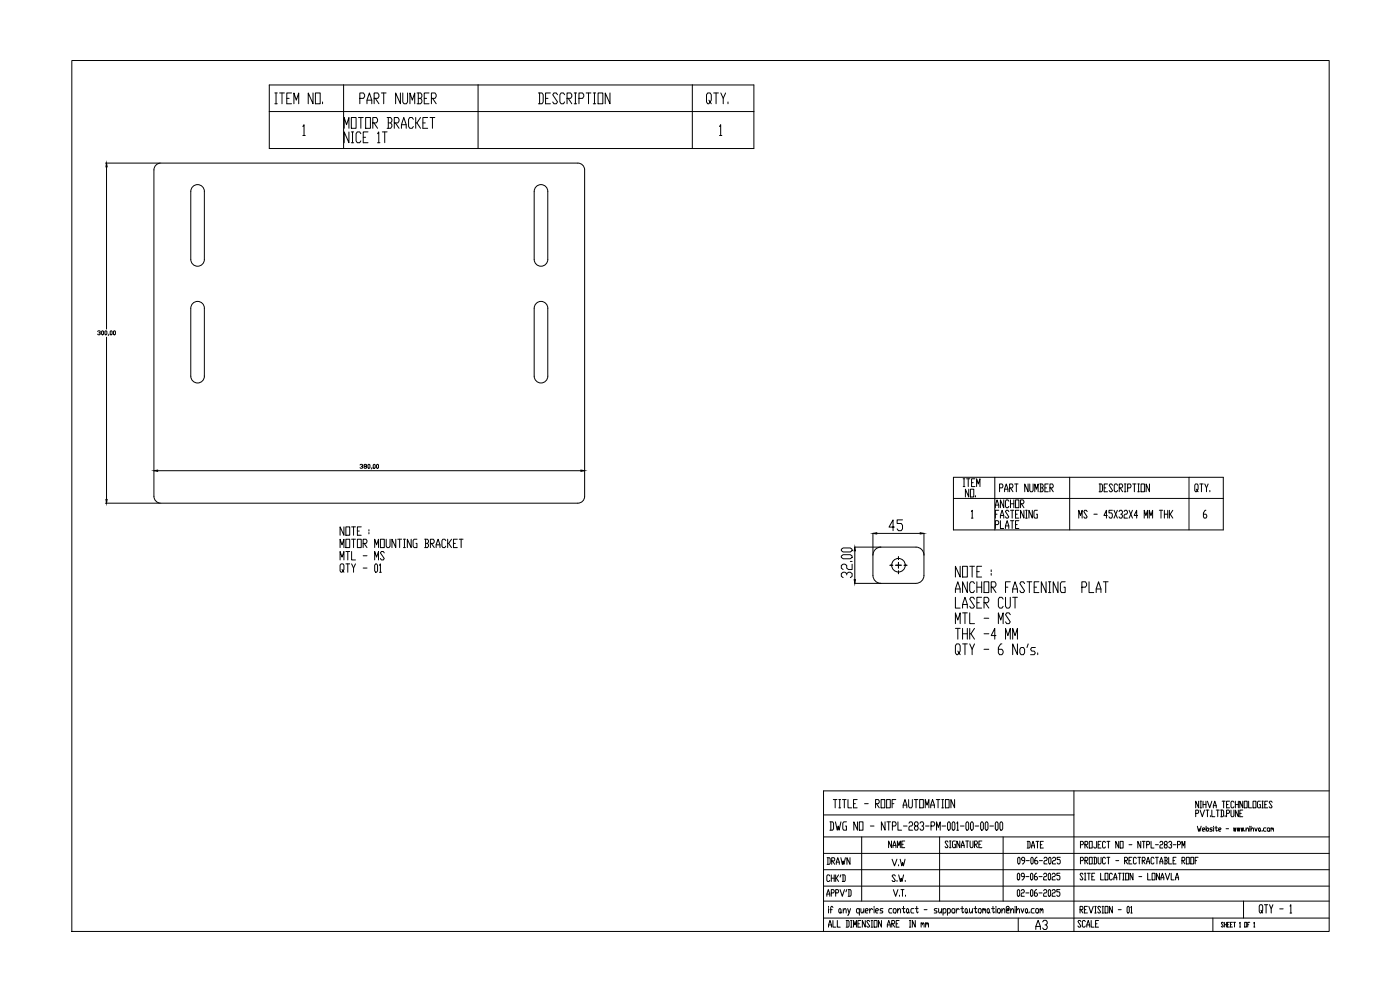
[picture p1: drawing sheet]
<svg xmlns="http://www.w3.org/2000/svg" width="420mm" height="297mm" viewBox="0 0 420 297" stroke-linecap="round" stroke-linejoin="round" font-family="sans-serif">
<defs><g id="words">
<text font-size="6.2" x="309.7" y="280.1">A3</text>
<text font-size="5.3" x="266.3" y="261.1">V.W</text>
<text font-size="4.9" x="265.3" y="255.4">NAME</text>
</g></defs>
<!-- layer: 0 -->
<g fill="none" stroke="#000" stroke-width=".3">
<path d="M21.6 18.2h377.3v261.3h-377.3zM80.8 25.5h145.4v19.1h-145.4zM80.8 33.5h145.4M82.5 27.9h.7M82.5 31.1h.7M82.8 27.9v3.2M83.9 27.9h1.5M84.6 27.9v3.2M86.1 29.5h.7M87.5 27.9h-1.4v3.2h1.4M88.2 31.1v-3.2l.7 2.2 .7-2.2v3.2M90.9 38l.3-.6v3.3"/>
<path d="M93.9 27.9v3.2l-1.4-3.2v3.2M94.7 27.9h1.4v3.2h-1.4zM96.8 30.6v.5M103.1 25.5v19.1M103.3 38.5v-3.2l.7 2.1 .7-2.1v3.2M104.7 39.6v3.2l-1.4-3.2v3.2M105.4 35.3h1.5v3.2h-1.5zM105.4 39.6h.7M105.8 39.6v3.2M107.6 35.3h1.4M108 29.5h1.1l.3-.5v-.6l-.3-.5h-1.1v3.2M108.3 35.3v3.2"/>
<path d="M109.7 35.3h1.5v3.2h-1.5zM110.1 31.1v-1l.8-2.2 .7 2.2v1M110.1 30.1h1.5M110.4 39.6h-1.4v3.2h1.4M111.9 36.9h1.1l.3-.6v-.5l-.3-.5h-1.1v3.2M112.2 36.9l1.1 1.6M112.3 29.5h1.1l.3-.5v-.6l-.3-.5h-1.1v3.2M112.6 29.5l1.1 1.6M114.4 27.9h1.5M114.7 39.6h1.5M115.2 27.9v3.2M115.5 39.6v3.2"/>
<path d="M116.2 35.3h1l.4 .5v.5l-.4 .6M116.5 36.9h.7l.4 .5v.6l-.4 .5h-1M116.5 35.3v3.2M118.3 36.9h1.1l.4-.6v-.5l-.4-.5h-1.1v3.2M118.7 36.9l1.1 1.6M120.2 27.9v3.2l-1.5-3.2v3.2M120.5 38.5v-1.1l.7-2.1 .7 2.1v1.1M120.5 37.4h1.4M120.9 27.9v2.7l.3 .5h.8l.3-.5v-2.7M123 31.1v-3.2l.7 2.2 .8-2.2v3.2M124.1 35.8l-.4-.5h-.7l-.4 .5v2.2l.4 .5h.7l.4-.5M124.8 35.3v3.2"/>
<path d="M125.1 36.9l1.1 1.6M125.2 27.9h1.1l.3 .5v.6l-.3 .5M125.5 29.5h.8l.3 .6v.5l-.3 .5h-1.1M125.5 27.9v3.2M126.2 35.3l-1.1 1.6h-.3M126.9 36.9h.7M127.3 29.5h.7M128.4 35.3h-1.5v3.2h1.5M128.8 27.9h-1.5v3.2h1.5M129.1 35.3h1.4M129.5 29.5h1.1l.3-.5v-.6l-.3-.5h-1.1v3.2M129.8 35.3v3.2"/>
<path d="M129.8 29.5l1.1 1.6M143.5 25.5v19.1M161.6 27.9h1.1l.3 .5v2.2l-.3 .5h-1.1M161.9 27.9v3.2M163.7 29.5h.8M165.2 27.9h-1.5v3.2h1.5M167.3 28.4l-.3-.5h-.8l-.3 .5 1.4 2.2-.3 .5h-.8l-.3-.5M169.5 28.4l-.4-.5h-.7l-.4 .5v2.2l.4 .5h.7l.4-.5M170.2 29.5h1.1l.3-.5v-.6l-.3-.5h-1.1v3.2M170.5 29.5l1.1 1.6M172.3 27.9h.7M172.3 31.1h.7"/>
<path d="M172.7 27.9v3.2M173.8 29.5h1l.4-.5v-.6l-.4-.5h-1v3.2M175.9 27.9h1.4M176.6 27.9v3.2M178.1 27.9h.7M178.1 31.1h.7M178.4 27.9v3.2M179.5 27.9h1.4v3.2h-1.4zM183.1 27.9v3.2l-1.5-3.2v3.2M207.8 25.5v19.1M212.8 30.1l.3 .5-.3 .5h-.4l-.4-.5v-2.2l.4-.5h.7l.4 .5v1.7l-.4 .5 .4 .5M214.2 27.9h1.4"/>
<path d="M214.9 27.9v3.2M215.9 38l.4-.6v3.3M216.3 27.9l.8 1.6v1.6M217.8 27.9l-.7 1.6M218.5 30.6v.5M31.6 48.9h16.3M32 50.1v48.6M46.8 49.5l1.4-.6h125.2a2.04 2.04 0 0 1 2.1 2.1v97.9a2.06 2.06 0 0 1-2.1 2.1h-125.2a2.06 2.06 0 0 1-2-2.1v-97.9zM61.3 57.4v20.4M61.3 57.4a2.04 2.04 0 0 0-2-2 2.04 2.04 0 0 0-2 2v20.4a2.04 2.04 0 0 0 2 2.1 2.04 2.04 0 0 0 2-2.1M90.9 40.7h.7M105.4 42.8h.7"/>
<path d="M108.3 40.1l-.4-.5h-.7l-.3 .5v2.2l.3 .5h.7l.4-.5M109 41.2h.7M113.3 40.1l.4-.5v3.2M113.3 42.8h.7M160.9 56a2.04 2.04 0 0 1 2.2-.5 2.04 2.04 0 0 1 1.3 1.9v20.4a2.04 2.04 0 0 1-2 2.1 2.04 2.04 0 0 1-2.1-2.1v-20.4zM215.9 40.7h.7M29.3 99.5l.6-.2 .2 .4-.4 .2M29.9 99.9l.2 .2-.2 .4-.6-.2M30.5 99.5l.2-.2 .4 .2v.8l-.2 .2-.4-.2zM31.7 99.3l.4 .2v.8l-.2 .2-.4-.2zM33.3 99.3l.4 .2v.8l-.2 .2-.4-.2zM34.1 99.5l.2-.2 .3 .2-.1 1-.4-.2z"/>
<path d="M57.3 92.5v20.4a2.04 2.04 0 0 0 2 2 2.04 2.04 0 0 0 2-2M57.3 92.5a2.04 2.04 0 0 1 2-2.1 2.04 2.04 0 0 1 2 2.1M61.3 92.5v20.4M160.3 92.5v20.4a2.04 2.04 0 0 0 2.1 2 2.04 2.04 0 0 0 2-2v-20.4M160.3 92.5a2.04 2.04 0 0 1 2.1-2.1 2.04 2.04 0 0 1 2 2.1M32 101.2v48.7M32.7 100.3l-.2 .4M108 139.5l.6-.2 .2 .4-.4 .2M108.6 139.9l.2 .2-.2 .4-.6-.2M109.4 139.9l-.2-.2 .2-.4h.4l.2 .4-.6 .2-.2 .4 .6 .2 .2-.2-.2-.4M110.6 139.3l.4 .2v.8l-.2 .2-.4-.2v-.8zM112.2 139.3l.4 .2v.8l-.2 .2-.4-.2v-.8z"/>
<path d="M113 139.5l.2-.2 .4 .2v.8l-.2 .2-.4-.2zM31.6 151h16.3M47.3 141.2h127M103.2 158.1v2.5l-1.1-2.5v2.5M103.8 158.1h1.2v2.5h-1.2zM105.5 158.1h1.2M106.1 158.1v2.5M107.3 159.3h.5M108.4 158.1h-1.1v2.5h1.1M110.7 158.9v.4M110.7 159.8v.4M111.6 140.3l-.2 .4"/>
<path d="M286.1 143.2h81v15.8h-81zM286.1 149.5h81M289.1 143.7h.5M289.1 146h.5M289.3 143.7v2.3M290.1 143.7h1M290.6 143.7v2.3M290.7 146.8v2.3l-1-2.3v2.3M291.2 146.8h1v2.3h-1zM291.5 153.5l.3-.4v2.4M291.5 155.5h.5M291.6 144.8h.5"/>
<path d="M292.6 143.7h-1v2.3h1M292.8 148.7v.4M293.1 146v-2.3l.5 1.5 .5-1.5v2.3M298.6 143.2v15.8M298.7 152.3v-.8l.5-1.5 .5 1.5v.8M298.7 157.4h.8l.2-.4-.2-.8h-.8v2.4M298.7 151.5h1M298.7 154.3h.5M299.7 153.1h-1v2.4M300 146.4h.7l.3-.4-.3-.8h-.7v2.3M300.2 155.5v-.8l.5-1.6 .5 1.6v.8M300.2 156.2v2.4h1"/>
<path d="M300.2 154.7h1M301.2 150v2.3l-1-2.3v2.3M301.5 147.5v-.7l.5-1.6 .5 1.6v.7M301.5 146.8h1M301.7 158.6v-.8l.6-1.6 .5 1.6v.8M301.7 157.8h1.1M302.8 150.4l-.3-.4h-.5l-.3 .4v1.5l.3 .4h.5l.3-.4M302.8 153.5l-.3-.4h-.5l-.3 .4 1.1 1.6-.3 .4h-.5l-.3-.4M303 146.4h.8l.2-.4-.2-.8h-.8v2.3M303.3 146.4l.7 1.1M303.3 150v2.3M303.3 151.2h1"/>
<path d="M303.3 153.1h1M303.3 156.2h1M303.8 153.1v2.4M303.8 156.2v2.4M304.3 150v2.3M304.5 145.2h1M304.8 150h1v2.3h-1zM304.8 154.3h.5M304.8 157.4h.5M305 145.2v2.3M305.8 153.1h-1v2.4h1M305.8 156.2h-1v2.4h1"/>
<path d="M306.3 151.2h.7l.3-.4-.3-.8h-.7v2.3M306.5 151.2l.8 1.1M307.3 153.1v2.4l-1-2.4v2.4M307.8 155.5h.5M307.8 153.1h.5M308 153.1v2.4M308.5 145.2v2.3l-1-2.3v2.3M309 145.2v2l.3 .3h.5l.3-.3v-2M309.8 153.1v2.4l-1-2.4v2.4M310.6 147.5v-2.3l.5 1.6 .5-1.6v2.3M311.3 153.1h-.7l-.3 .4v1.6l.3 .4h.7v-1.2h-.2M312.1 145.2h.7l.3 .4-.3 .8"/>
<path d="M312.3 146.4h.5l.3 .8-.3 .3h-.7M312.3 145.2v2.3M313.6 146.4h.5M314.6 145.2h-1v2.3h1M315.1 146.4h.7l.3-.4-.3-.8h-.7v2.3M315.3 146.4l.8 1.1M321 143.2v15.8M323.8 155.5v-2.4l.5 1.6 .5-1.6v2.4M326.3 153.5l-.3-.4h-.5l-.2 .4 1 1.6-.3 .4h-.5l-.2-.4M328.3 154.3h1M329.9 145.2h.7l.3 .4v1.6l-.3 .3h-.7M330.1 145.2v2.3"/>
<path d="M331.4 146.4h.5M332.3 154.7h-1l.8-1.6v2.4M332.4 145.2h-1v2.3h1M333.8 153.1h-1v.8h.8l.2 .4v.8l-.2 .4h-.5l-.3-.4M333.9 145.6l-.3-.4h-.5l-.2 .4 1 1.6-.3 .3h-.5l-.2-.3M334.3 153.1l1 2.4M335.3 153.1l-1 2.4M335.4 145.6l-.3-.4h-.5l-.2 .4v1.6l.2 .3h.5l.3-.3M335.8 153.5l.3-.4h.5l.3 .8-.3 .4h-.3M335.9 146.4h.8l.2-.4-.2-.8h-.8v2.3M336.2 146.4l.7 1.1M336.6 154.3l.3 .4-.3 .8h-.5l-.3-.4"/>
<path d="M337.4 153.5l.2-.4h.5l.3 .4-.3 .8h-.5l-.2 .4v.8h1M337.4 145.2h.5M337.4 147.5h.5M337.7 145.2v2.3M338.4 146.4h.8l.2-.4-.2-.8h-.8v2.3M338.9 153.1l1 2.4M339.9 153.1l-1 2.4M339.9 145.2h1M340.4 145.2v2.3M341.4 154.7h-1l.7-1.6v2.4M341.4 145.2h.6M341.4 147.5h.6"/>
<path d="M341.7 145.2v2.3M342.5 145.2h1v2.3h-1zM343.4 155.5v-2.4l.5 1.6 .5-1.6v2.4M344.9 155.5v-2.4l.5 1.6 .5-1.6v2.4M345 145.2v2.3l-1-2.3v2.3M347.9 153.1h1M348.4 153.1v2.4M349.4 154.3h1.1M349.4 153.1v2.4M350.5 153.1v2.4M351 153.1v2.4M351.2 154.3l.8 1.2"/>
<path d="M352 153.1l-.8 1.2h-.2M356.8 143.2v15.8M359.1 146.8l.2 .4-.2 .3h-.3l-.2-.3v-1.6l.2-.4h.5l.3 .4v1.2l-.3 .4 .3 .3M360.1 145.2h1M360.6 145.2v2.3M361.6 145.2l.5 1.2v1.1M361.9 153.1h-.2l-.5 .8v1.2l.2 .4h.5l.3-.8-.3-.4h-.7M362.6 145.2l-.5 1.2M363.1 147.2v.3M102.1 164.3v-2.5l.5 1.7 .6-1.7v2.5M102.1 168v-2.5l.5 1.7 .6-1.7v2.5M102.6 170.9l.3 .4-.3 .4h-.2l-.3-.4v-1.7l.3-.4h.5l.3 .4v1.3l-.3 .4 .3 .4"/>
<path d="M103.8 161.8h1.2v2.5h-1.2zM103.8 165.5h1.2M103.8 169.2h1.2M104.4 165.5v2.5M104.4 169.2v2.5M105.5 165.5v2.5h1.2M105.5 169.2l.6 1.2v1.3M105.5 161.8h1.2M106.1 161.8v2.5M106.7 169.2l-.6 1.2M107.3 161.8h1.1v2.5h-1.1zM109 163h.9l.2-.4-.2-.8h-.9v2.5"/>
<path d="M109 166.7h1.1M109 170.4h1.1M109.3 163l.8 1.3M112.4 164.3v-2.5l.6 1.7 .6-1.7v2.5M112.4 168v-2.5l.6 1.7 .6-1.7v2.5M112.7 169.2h.3l.3 .4v1.7l-.3 .4h-.3l-.3-.4v-1.7zM113.9 169.6l.3-.4v2.5M113.9 171.7h.6M114.2 161.8h1.1v2.5h-1.1zM115.3 165.9l-.3-.4h-.5l-.3 .4 1.1 1.7-.3 .4h-.5l-.3-.4M115.9 161.8v2.1l.3 .4h.6l.3-.4v-2.1M118.8 161.8v2.5l-1.2-2.5v2.5"/>
<path d="M119.4 161.8h1.1M119.9 161.8v2.5M121.1 161.8h.6M121.1 164.3h.6M121.4 161.8v2.5M123.4 161.8v2.5l-1.2-2.5v2.5M125.1 161.8h-.8l-.3 .4v1.7l.3 .4h.8v-1.3h-.3M127.4 161.8h.9l.3 .4-.3 .8M127.7 163h.6l.3 .9-.3 .4h-.9M127.7 161.8v2.5M129.2 163h.8l.3-.4-.3-.8h-.8v2.5M129.5 163l.8 1.3"/>
<path d="M130.9 164.3v-.8l.6-1.7 .5 1.7v.8M130.9 163.5h1.1M133.8 162.2l-.3-.4h-.6l-.3 .4v1.7l.3 .4h.6l.3-.4M134.4 161.8v2.5M134.6 163l.9 1.3M135.5 161.8l-.9 1.2h-.2M136.1 163h.6M137.2 161.8h-1.1v2.5h1.1M137.8 161.8h1.2M138.4 161.8v2.5M264.4 164.2h10.5a2.38 2.38 0 0 1 2.4 2.3v6.2a2.38 2.38 0 0 1-2.4 2.3h-10.5M264.4 164.2a2.39 2.39 0 0 0-2.4 2.3v6.1a2.38 2.38 0 0 0 2.4 2.4"/>
<path d="M267.1 169.6h.8M269.6 168.7v.9h-.8M269.6 167v.9M269.6 171.3v.8M270.5 169.6h-.9v.8M271.3 169.6h.9M286.7 177.8v-1.1l.8-2.1 .7 2.1v1.1M286.7 179.2v3.3h1.5M286.7 176.7h1.5M288.2 169.9v3.2l-1.5-3.2v3.2M288.9 169.9h1.4v3.2h-1.4zM290.3 174.6v3.2l-1.4-3.2v3.2"/>
<path d="M291 169.9h1.5M291.7 169.9v3.2M292.5 175.1l-.4-.5h-.7l-.4 .5v2.2l.4 .5h.7l.4-.5M292.5 179.8l-.4-.6h-.7l-.4 .6 1.5 2.1-.4 .6h-.7l-.4-.6M293.2 171.5h.7M293.2 174.6v3.2M293.2 176.2h1.4M294.6 169.9h-1.4v3.2h1.4M294.6 179.2h-1.4v3.3h1.4M294.6 174.6v3.2M295.3 174.6h1.5v3.2h-1.5zM297.5 176.2h1l.4-.6v-.5l-.4-.5h-1v3.2"/>
<path d="M297.5 171v.5M297.5 172.1v.5M297.8 176.2l1.1 1.6M301 179.8l-.3-.6h-.7l-.4 .6v2.1l.4 .6h.7l.3-.6M301.8 179.2v2.7l.3 .6h.7l.4-.6v-2.7M301.8 176.2h.7M303.2 174.6h-1.4v3.2M303.9 177.8v-1.1l.7-2.1 .7 2.1v1.1M303.9 176.7h1.4M303.9 179.2h1.4M304.6 179.2v3.3M307.5 175.1l-.4-.5h-.7l-.3 .5 1.4 2.2-.4 .5h-.7l-.3-.5"/>
<path d="M308.2 174.6h1.4M308.9 174.6v3.2M310.4 176.2h.7M311.8 174.6h-1.4v3.2h1.4M313.9 174.6v3.2l-1.4-3.2v3.2M314.7 174.6h.7M314.7 177.8h.7M315 174.6v3.2M317.5 174.6v3.2l-1.4-3.2v3.2M319.7 174.6h-1.1l-.4 .5v2.2l.4 .5h1.1v-1.6h-.4M324.7 176.2h1.1l.3-.6v-.5l-.3-.5h-1.1v3.2M326.8 174.6v3.2h1.5"/>
<path d="M329 177.8v-1.1l.7-2.1 .7 2.1v1.1M329 176.7h1.4M331.1 174.6h1.5M331.8 174.6v3.2M286.7 187.1v-3.2l.8 2.1 .7-2.1v3.2M286.7 188.5h1.5M287.5 195.4l.3 .5-.3 .5h-.4l-.4-.5v-2.2l.4-.5h.7l.4 .5v1.7l-.4 .5 .4 .5M287.5 188.5v3.3M288.9 182.5v-1.1l.7-2.2 .7 2.2v1.1M288.9 181.4h1.4M288.9 183.9h1.4M288.9 188.5v3.3"/>
<path d="M288.9 190.2h1.4M288.9 193.2h1.4M289.6 183.9v3.2M289.6 193.2v3.2M290.3 188.5v3.3M291 183.9v3.2h1.5M291 193.2l.7 1.6v1.6M291 188.5v3.3M291.4 190.2l1.1 1.6M292.5 188.5l-1.1 1.7h-.4M292.5 193.2l-.8 1.6M293.2 180.8h.7"/>
<path d="M295.3 180.8h1.1l.4-.5v-.5l-.4-.6h-1.1v3.3M295.3 185.5h1.5M295.3 190.2h1.5M295.3 194.8h1.5M295.7 180.8l1.1 1.7M298.9 190.7h-1.4l1-2.2v3.3M299.6 187.1v-3.2l.7 2.1 .7-2.1v3.2M300.7 193.2h-.4l-.7 1.1v1.6l.4 .5h.7l.3-.5v-.5l-.3-.6h-1.1M301.8 191.8v-3.3l.7 2.2 .7-2.2v3.3M303.2 184.4l-.4-.5h-.7l-.3 .5 1.4 2.2-.4 .5h-.7l-.3-.5M303.9 191.8v-3.3l.7 2.2 .7-2.2v3.3M305.3 193.2v3.2l-1.4-3.2v3.2"/>
<path d="M306.4 194.3h.7l.4 .5v1.1l-.4 .5h-.7l-.3-.5v-1.1zM308.6 193.2l-.4 1.1M310.7 194.3h-1.1l-.3 .5 .3 .6h.8l.3 .5-.3 .5h-1.1M311.4 195.9v.5M250.1 239.9h1.1M250.6 239.9v2.5M251.7 239.9h.6M252 239.9v2.5M252.8 239.9h1.1M253.4 239.9v2.5M254.5 239.9v2.5h1.1M257.3 239.9h-1.1v2.5h1.1"/>
<path d="M264.4 239.9h1.1v2.5h-1.1zM266.1 239.9h1.1v2.5h-1.1zM268.8 239.9h-1.1v2.5M272.7 239.9v2.1l.3 .4h.5l.3-.4v-2.1M274.4 239.9h1.1M274.9 239.9v2.5M276 239.9h1.1v2.5h-1.1zM281 239.9h1.1M281.5 239.9v2.5M282.6 239.9h.6M282.9 239.9v2.5M283.7 239.9h1.1v2.5h-1.1z"/>
<path d="M286.5 239.9v2.5l-1.1-2.5v2.5M322.3 237.3v42.2M398.9 237.3h-151.8v42.2M247.1 251.1h151.8M247.1 256h151.8M247.1 244.5h75.2M248.2 257.3h.7l.2 .4v1.3l-.2 .3h-.7M248.5 257.3v2M249.1 246.6h.8l.3 .4v1.7l-.3 .4h-.8M249.3 246.6v2.5M249.6 258.3h.7l.2-.3-.2-.7h-.7v2M249.8 258.3l.7 1"/>
<path d="M250.7 246.6l.6 2.5 .3-1.3 .2 1.3 .6-2.5M251 259.3l.4-2 .5 2M251 258.7h.9M251.7 242.4h.6M252.3 257.3l.5 2 .2-1 .3 1 .4-2M254 246.6h-.8l-.3 .4v1.7l.3 .4h.8v-1.3h-.2M255.1 257.3v2l-.9-2v2M256.2 241.1h.5M257.3 246.6v2.5l-1.1-2.5v2.5M257.9 246.6h1.1v2.5h-1.1zM258.6 251.1v19.3M259.5 241.1h1.1"/>
<path d="M261.2 247.8h1.1M262.8 241.1h.8l.3-.4-.3-.8h-.8v2.5M263 241.1l.9 1.3M265.6 246.6v2.5l-1.1-2.5v2.5M266.2 246.6h1.1M266.7 246.6v2.5M267.7 241.1h.6M267.8 247.8h.9l.2-.4-.2-.8h-.9v2.5M269.5 246.6v2.5h1.1M271 242.4v-.8l.6-1.7 .5 1.7v.8M271 241.6h1.1M271.1 247.8h1.1"/>
<path d="M272.8 247l.3-.4h.5l.3 .4-.3 .8h-.5l-.3 .4v.9h1.1M274.7 247.8l-.3-.4 .3-.8h.6l.2 .4-.2 .8h-.6l-.3 .4 .3 .9h.6l.2-.4-.2-.9M276.1 247l.3-.4h.5l.3 .4v.4l-.3 .4h-.3M276.9 247.8l.3 .4-.3 .9h-.5l-.3-.4M277.7 242.4v-2.5l.5 1.7 .6-1.7v2.5M277.8 247.8h1.1M279.3 242.4v-.8l.6-1.7 .5 1.7v.8M279.3 241.6h1.1M279.4 247.8h.8l.3-.4-.3-.8h-.8v2.5M281.1 249.1v-2.5l.5 1.6 .6-1.6v2.5M282 251.1v19.3M282.6 242.4h.6"/>
<path d="M282.7 247.8h1.1M284.5 252.7l-.2-.4h-.4l-.3 .4 .9 1.3-.2 .3h-.4l-.3-.3M284.6 246.6h.3l.3 .4v1.7l-.3 .4h-.3l-.2-.4v-1.7zM285 252.3h.4M285 254.3h.4M285.2 252.3v2M286 246.6h.3l.3 .4v1.7l-.3 .4h-.3l-.3-.4v-1.7zM286.7 252.3h-.6l-.3 .4v1.3l.3 .3h.6v-1h-.2M287.1 247l.3-.4v2.5M287.1 249.1h.6M288 252.3v2l-.8-2v2M288.2 247.8h1.1"/>
<path d="M288.5 254.3l.4-2 .5 2M288.5 253.7h.9M289.8 252.3h.9M290.2 246.6h.2l.3 .4v1.7l-.3 .4h-.2l-.3-.4v-1.7zM290.3 252.3v2M291.1 252.3v1.7l.3 .3h.4l.2-.3v-1.7M291.5 246.6h.3l.3 .4v1.7l-.3 .4h-.3l-.2-.4v-1.7zM292.5 253.3h.6l.2-.3-.2-.7h-.6v2M292.6 247.8h1.1M292.7 253.3l.6 1M293.8 253.3h.4M294.6 246.6h.2l.3 .4v1.7l-.3 .4h-.2l-.3-.4v-1.7z"/>
<path d="M294.7 252.3h-.9v2h.9M296 246.6h.2l.3 .4v1.7l-.3 .4h-.2l-.3-.4v-1.7zM297.1 247.8h1.1M299 246.6h.3l.2 .4v1.7l-.2 .4h-.3l-.3-.4v-1.7zM300.4 246.6h.2l.3 .4v1.7l-.3 .4h-.2l-.3-.4v-1.7zM301 251.1v19.3M305.7 257.2l.4 .4v1.3l-.2 .3-.5-.3v-1.3zM307.5 258.2h-.7l-.2-.3 .2-.7h.5l.2 .4v.9l-.4 .7h-.3M308 258.2h.9M308.3 252.4h.6l.2 .4v1.3l-.2 .3h-.6M308.5 252.4v2M309.6 254.4l.4-2 .5 2"/>
<path d="M309.6 253.8h.9M309.6 257.2l.5 .4v1.3l-.3 .3-.4-.3v-1.3zM310.9 252.4h.9M311.2 257.2h-.2l-.5 .7v1l.3 .3h.4l.3-.7-.3-.3h-.7M311.4 252.4v2M311.9 258.2h1M312.2 253.4h.5M313.1 252.4h-.9v2h.9M313.3 257.6l.2-.4h.5l.2 .4-.2 .6h-.5l-.2 .3v.7h.9M314.9 257.2l.5 .4v1.3l-.2 .3-.5-.3v-1.3zM315.9 257.6l.2-.4h.5l.2 .4-.2 .6h-.5l-.2 .3v.7h.9M318.2 257.2h-.9v.7h.7l.2 .3v.7l-.2 .3h-.5l-.2-.3"/>
<path d="M324.3 253.4h.6l.2-.3-.2-.7h-.6v2M324.3 258.2h.6l.2-.3-.2-.7h-.6v2M325.6 253.4h.6l.3-.3-.3-.7h-.6v2M325.6 258.2h.6l.3-.3-.3-.7h-.6v2M325.8 253.4l.7 1M325.8 258.2l.7 1M326.9 252.4h.9v2h-.9zM326.9 257.2h.9v2h-.9zM328.2 257.2h.7l.2 .4v1.3l-.2 .3h-.7M328.5 257.2v2M329.1 252.4v1.7l-.2 .3h-.4l-.3-.3M329.6 257.2v1.7l.2 .3h.4l.2-.3v-1.7"/>
<path d="M329.6 253.4h.4M330.4 252.4h-.8v2h.8M331.8 252.8l-.3-.4h-.4l-.2 .4v1.3l.2 .3h.4l.3-.3M331.8 257.6l-.3-.4h-.4l-.2 .4v1.3l.2 .3h.4l.3-.3M332.2 252.4h.9M332.2 257.2h.9M332.7 252.4v2M332.7 257.2v2M334.9 258.2h.8M335.7 252.4v2l-.8-2v2M336.2 252.4h.9v2h-.9zM337.5 258.2h.7l.2-.3-.2-.7h-.7v2"/>
<path d="M337.7 258.2l.7 1M338.8 253.4h.9M338.8 258.2h.5M339.7 257.2h-.9v2h.9M341 257.6l-.2-.4h-.4l-.2 .4v1.3l.2 .3h.4l.2-.3M341.5 257.2h.9M341.9 257.2v2M342.4 252.4v2l-.9-2v2M342.8 258.2h.7l.2-.3-.2-.7h-.7v2M342.8 252.4h.9M343 258.2l.7 1M343.2 252.4v2"/>
<path d="M344.1 253.4h.7l.2-.3-.2-.7h-.7v2M344.1 259.2l.5-2 .4 2M344.1 258.5h.9M345.4 252.4v2h.9M346.3 257.6l-.2-.4h-.4l-.3 .4v1.3l.3 .3h.4l.2-.3M346.8 253.4h.8M346.8 257.2h.8M347.2 257.2v2M348.1 252.8l.2-.4h.5l.2 .4-.2 .6h-.5l-.2 .4v.6h.9M348.1 259.2l.4-2 .5 2M348.1 258.5h.9M349.4 257.2h.7l.2 .4-.2 .6"/>
<path d="M349.6 253.4l-.2-.3 .2-.7h.5l.2 .4-.2 .6h-.5l-.2 .4 .2 .6h.5l.2-.3-.2-.7M349.6 258.2h.5l.2 .7-.2 .3h-.7M349.6 257.2v2M350.7 252.8l.3-.4h.4l.2 .7-.4 .3M350.7 257.2v2h.9M351.4 253.4l.2 .4-.2 .6h-.4l-.3-.3M352.1 253.4h.9M352.1 258.2h.4M353 257.2h-.9v2h.9M353.4 253.4h.7l.2-.3-.2-.7h-.7v2M354.7 254.4v-2l.5 1.4 .4-1.4v2M354.7 258.2h.7l.2-.3-.2-.7h-.7v2"/>
<path d="M354.9 258.2l.7 1M356 257.2h.9v2h-.9zM357.4 257.2h.8v2h-.8zM358.7 258.2h.4M358.8 244h.7l.2-.3-.2-.6h-.7v2M359.3 247.9l.4 1.5 .2-.7 .2 .7 .4-1.5M359.6 257.2h-.9v2M359.7 240.4v2l-.9-2v2M360.2 243.1l.6 2 .7-2M360.2 242.4h.4M360.2 240.4h.4M360.4 240.4v2"/>
<path d="M360.8 248.9h.6l.2-.2-.2-.3h-.4l-.2 .3v.4l.2 .3h.4M361 240.4v2M361 241.4h.9M361.9 240.4v2M361.9 243.1h.9M362 247.9v1.5M362.3 248.4l.4 .3-.2 .7-.5-.5zM362.4 240.4l.6 2 .7-2M362.4 243.1v2M363.3 244.7v.4M363.7 243.1v2h.9M363.8 248.4h-.5l-.2 .3 .7 .4-.1 .3h-.6"/>
<path d="M364.1 242.4l.5-2 .4 2M364.1 241.7h.9M364.2 247.9v.3M364.2 248.4v1M364.6 248.4h.7M365 247.9v1.2l.2 .3 .1-.3M365 243.1h.9M365.5 243.1v2M365.7 248.9h.6l.2-.2-.2-.3h-.4l-.2 .3v.4l.2 .3h.4M366.3 243.1h.7l.2 .3v1.3l-.2 .4h-.7M366.6 243.1v2M366.8 240.4h.9"/>
<path d="M367.2 240.4v2M367.7 244.7v.4M368 248.7h.7M368.1 244h.7l.2-.3-.2-.6h-.7v2M368.1 241.4h.5M369 240.4h-.9v2h.9M369.4 243.1v1.6l.3 .4h.4l.2-.4v-1.6M370.2 248.4l.2 1 .2-1 .2 1 .2-1M370.3 240.7l-.2-.3h-.4l-.3 .3v1.4l.3 .3h.4l.2-.3M370.8 241.4h.8M370.8 240.4v2M371.3 248.4l.2 1 .2-1 .2 1 .2-1"/>
<path d="M371.6 243.1v2l-.8-2v2M371.6 240.4v2M372.1 244h.4M372.5 248.4l.1 1 .2-1 .2 1 .2-1M373 240.4v2l-.9-2v2M373 243.1h-.9v2h.9M373.4 240.4h.9v2h-.9zM373.6 249.1v.3M373.9 248.9l.6-.5 .2 1M373.9 248.4v1M374.7 240.4v2h.9M375.1 247.9v.3"/>
<path d="M375.1 248.4v1M375.5 248.9l.5-.5 .2 1M375.5 247.9v1.5M376.1 240.4h.8v2h-.8zM376.6 248.4l.3 1 .4-1M377.9 248.4l.4 .3-.2 .7-.4-.3zM378.3 240.4h-.7l-.2 .3v1.4l.2 .3h.7v-1h-.3M378.3 249.1l.1 .3M378.7 242.4h.4M378.7 240.4h.4M378.8 249.1v.3M378.9 240.4v2"/>
<path d="M379.6 241.4h.4M379.9 248.4h-.5l-.2 .3 .2 .7h.5M380.5 240.4h-.9v2h.9M380.5 248.4h.4l.2 .3-.2 .7h-.4l-.2-.3zM381.4 248.7l.2-.3 .2 .5M381.4 248.4v1M381.8 240.7l-.2-.3h-.5l-.2 .3 .9 1.4-.2 .3h-.5l-.2-.3M381.8 248.7l.2-.3 .2 .3v.7M247.1 275.5h151.8M247.1 265.9h151.8M247.1 260.9h151.8M247.1 270.4h151.8"/>
<path d="M248.1 268.9l.5-2 .4 2M248.1 268.3h.9M248.7 278.2l.4-2 .4 2M248.7 277.5h.8M248.7 271.9v.4M248.7 272.6v1.3M249 262.8l-.2-.3h-.4l-.3 .3v1.4l.3 .3h.4l.2-.3M249.1 272.9h.7M249.5 267.9h.6l.3-.3-.3-.7h-.6v2M249.5 262.5v2M249.5 263.5h.9M250 276.2v2h.9"/>
<path d="M250 272.3l-.2-.4-.5 .4v1.6M250.4 262.5v2M250.8 267.9h.7l.2-.3-.2-.7h-.7v2M250.8 262.5v2M251 263.5l.7 1M251.3 276.2v2h.9M251.7 262.5l-.7 1h-.2M252 272.6l.4 .3-.2 1-.5-.3zM252.1 266.9l.7 2 .6-2M252.3 262.5l-.2 .7M252.4 273.6l.2 .3M252.8 262.5h.6l.3 .3v1.4l-.3 .3h-.6"/>
<path d="M253 262.5v2M253.1 273.3l.4-.7h.2l.2 .3v1M253.1 272.6v1.3M253.9 276.2h.7l.2 .3v1.3l-.2 .4h-.7M254.1 266.9l-.2 .7M254.2 276.2v2M254.4 272.6l.4 1.3M254.5 266.9h.7l.2 .3v1.4l-.2 .3h-.7M254.8 266.9v2M255.3 272.6l-.7 2h-.2M255.3 278.2h.4M255.3 276.2h.4"/>
<path d="M255.5 276.2v2M256.1 278.2v-2l.5 1.3 .4-1.3v2M257.5 277.2h.4M257.9 272.9l-.2-.3h-.4l-.3 .3 .3 1h.6M257.9 272.6v2M258.4 276.2h-.9v2h.9M258.4 272.6v1l.2 .3h.2l.4-.6M259.2 272.6v1.3M259.7 276.2v2l-.9-2v2M259.7 273.3h.6l.3-.4-.3-.3h-.4l-.2 .3v.7l.2 .3h.4M261 276.5l-.2-.3h-.5l-.2 .3 .9 1.3-.2 .4h-.5l-.2-.4M261 272.6v1.3"/>
<path d="M261.4 278.2h.5M261.4 276.2h.5M261.7 276.2v2M261.9 272.9l-.5-.3-.4 .7M262.3 276.2h.9v2h-.9zM262.3 271.9v.4M262.3 272.6v1.3M262.8 273.3h.6l.2-.4-.2-.3h-.4l-.2 .3v.7l.2 .3h.4M264.5 276.2v2l-.9-2v2M265 272.6h-.7l-.2 .3 .2 .4h.5l.2 .3-.2 .3h-.7M266.3 278.2l.4-2 .5 2M266.3 277.5h.9"/>
<path d="M267.6 277.2h.7l.2-.4-.2-.6h-.7v2M267.6 272.6h-.6l-.3 .3 .3 1h.6M267.8 277.2l.7 1M268.1 266.9l.7 2 .7-2M268.3 272.6h.4l.3 .3-.3 1h-.4l-.2-.3zM268.7 262.8l-.2-.3h-.5l-.3 .3 1 1.4-.2 .3h-.5l-.3-.3M269 277.2h.4M269.2 264.2v.3M269.4 273.3l.4-.7h.3l.2 .3v1M269.4 272.6v1.3M269.7 262.5l.5 2 .2-1 .3 1 .5-2M269.8 276.2h-.8v2h.8"/>
<path d="M269.9 268.6v.3M270.4 266.9h.9M270.7 272.6h.9M270.8 266.9v2M271.2 271.9v1.7l.2 .3 .2-.3M271.7 264.2v.3M271.8 268.6v.3M272.3 272.6l.4 .3-.2 1-.5-.3zM272.7 273.6l.2 .3M272.9 278.2h.5M272.9 276.2h.5M273.1 276.2v2"/>
<path d="M274.2 272.6h-.6l-.2 .3 .2 1h.6M274.7 276.2v2l-.9-2v2M274.7 272.6h.9M275.1 271.9v1.7l.2 .3 .3-.3M276.4 277.2l.3-.4 .2 .7M276.4 276.8v1.4M276.9 277.2l.2-.4 .2 .4v1M277.3 272.9h.9M277.8 277.2l.2-.4 .2 .7M277.8 276.8v1.4M278.2 277.2l.2-.4 .3 .4v1M281.2 272.6h-.6l-.2 .3 .8 .7-.2 .3h-.6"/>
<path d="M281.7 272.6v1l.2 .3h.2l.5-.6M282.6 272.6v1.3M283 272.9l.2-.3h.5l.2 .3-.2 1h-.7M283 272.6v2M284.3 272.9l.3-.3h.4l.2 .3-.2 1h-.7M284.3 272.6v2M285.9 272.6h.4l.2 .3-.2 1h-.4l-.2-.3zM287 272.6v1.3M287.9 272.9l-.5-.3-.4 .7M288.3 272.6h.9M288.8 271.9v1.7l.2 .3 .2-.3M289.9 272.6l.4 .3-.2 1-.5-.3z"/>
<path d="M290.3 273.6l.2 .3M291 272.6v1l.2 .3h.2l.4-.6M291.8 272.6v1.3M292.3 272.6h.9M292.7 271.9v1.7l.2 .3 .3-.3M293.8 272.6h.5l.2 .3-.2 1h-.5l-.2-.3zM294.9 272.9l.2-.3 .3 .7M294.9 272.6v1.3M295.4 272.9l.2-.3 .2 .3v1M296.5 272.6l.4 .3-.2 1-.4-.3zM296.9 273.6l.2 .3M297.6 272.6h.9"/>
<path d="M298 271.9v1.7l.2 .3 .3-.3M298.9 271.9v.4M298.9 272.6v1.3M299.6 272.6h.4l.2 .3-.2 1h-.4l-.3-.3zM300.7 273.3l.4-.7h.2l.2 .3v1M300.7 272.6v1.3M302.6 272.9l-.4 .4 .2-.7h.2v.7l.3-.4v-.6l-.3-.4h-.4l-.2 .4v1.3l.2 .3h.7M303.3 273.3l.4-.7h.3l.2 .3v1M303.3 272.6v1.3M304.6 271.9v.4M304.6 272.6v1.3M305.1 273.3l.4-.7h.2l.3 .3v1"/>
<path d="M305.1 271.9v2M305.5 262l.5 .3v1.4l-.2 .3-.5-.3v-1.4zM305.5 266.9l.5 .3v1.4l-.2 .3-.5-.3v-1.4zM305.6 275.5v4M306.4 272.6l.4 1.3 .5-1.3M306.5 267.2l.2-.3h.5l.2 .3-.2 .7h-.5l-.2 .4v.6h.9M307.4 263h-.7l-.2-.3 .2-.7h.5l.2 .3v1l-.5 .7h-.2M307.9 263h.9M307.9 267.9h.9M308 272.6l.4 .3-.2 1-.5-.3zM309.5 262l.5 .3v1.4l-.3 .3-.4-.3v-1.4zM309.5 266.9l.5 .3v1.4l-.3 .3-.4-.3v-1.4z"/>
<path d="M310.4 272.6h-.7l-.2 .3 .2 1h.7M311 272.6h.5l.2 .3-.2 1h-.5l-.2-.3zM311.1 262h-.2l-.5 .7v1l.3 .3h.4l.3-.7-.3-.3h-.7M311.1 266.9h-.2l-.5 .7v1l.3 .3h.4l.3-.3-.3-.7h-.7M311.8 267.9h.9M311.8 263h1M312.1 272.9l.3-.3 .2 .7M312.1 272.6v1.3M312.6 272.9l.2-.3 .2 .3v1M313.2 262.3l.2-.3h.5l.2 .3-.2 .7h-.5l-.2 .3v.7h.9M313.2 267.2l.2-.3h.5l.2 .3-.2 .7h-.5l-.2 .4v.6h.9M314.8 262l.5 .3v1.4l-.2 .3-.5-.3v-1.4z"/>
<path d="M314.8 266.9l.5 .3v1.4l-.2 .3-.5-.3v-1.4zM315.8 262.3l.2-.3h.5l.2 .3-.2 .7h-.5l-.2 .3v.7h.9M315.8 267.2l.2-.3h.5l.2 .3-.2 .7h-.5l-.2 .4v.6h.9M318.1 266.9h-.9v.7h.7l.2 .3v.7l-.2 .3h-.5l-.2-.3M318.1 262h-.9v.7h.7l.2 .3v.7l-.2 .3h-.5l-.2-.3M324.1 272.9h.7l.2-.3-.2-.7h-.7v2M324.4 272.9l.6 1M324.4 276.5l-.2-.3h-.5l-.2 .3 .9 1.3-.2 .4h-.5l-.2-.4M325 262.3l-.2-.3h-.4l-.3 .3 .9 1.4-.2 .3h-.4l-.3-.3M325.5 272.9h.4M325.5 262h.4M325.5 264h.4"/>
<path d="M325.7 262v2M325.7 276.5l-.2-.3h-.4l-.3 .3v1.3l.3 .4h.4l.2-.4M326.2 278.2l.4-2 .4 2M326.2 277.5h.8M326.3 271.9h-.8v2h.8M326.3 262h.9M326.8 271.9l.6 2 .7-2M326.8 262v2M327.5 276.2v2h.9M327.7 263h.4M328.5 262h-.8v2h.8M328.5 273.9h.5"/>
<path d="M328.5 271.9h.5M328.8 271.9v2M328.8 277.2h.4M329.7 276.2h-.9v2h.9M330.3 272.3l-.2-.4h-.5l-.2 .4 .9 1.3-.2 .3h-.5l-.2-.3M330.3 262v2h.9M330.8 273.9h.4M330.8 271.9h.4M331 271.9v2M331.6 271.9h.9v2h-.9zM331.6 262h.9v2h-.9zM333.8 271.9v2l-.8-2v2"/>
<path d="M333.8 262.3l-.2-.3h-.4l-.2 .3v1.4l.2 .3h.4l.2-.3M334.3 264l.4-2 .5 2M334.3 263.3h.9M335.6 272.9h.9M335.6 262h.9M336 262v2M336.9 262h.5M336.9 264h.5M337.1 262v2M337.8 262h.9v2h-.9zM338.5 271.9l.4 .4v1.3l-.2 .3-.4-.3v-1.3zM339.4 272.3l.2-.4v2"/>
<path d="M339.4 273.9h.4M340 262v2l-.9-2v2M341.8 263h.9M344.4 262v2h.9M345.8 262h.8v2h-.8zM348 262v2l-.9-2v2M348.4 264l.4-2 .5 2M348.4 263.3h.9M349.7 262l.7 2 .7-2M351.5 262v2h.9M352.8 264l.5-2 .4 2M352.8 263.3h.9"/>
<path d="M364 275.5v4M367.1 277l-.4-.3-.2 .3 .6 .9-.1 .2-.5-.2M367.4 276.7v1.4M367.4 277.4h.7M368.1 276.7v1.4M368.4 277.4h.3M369 276.7h-.6v1.4h.6M369.3 277.4h.3M369.9 276.7h-.6v1.4h.6M370.2 276.7h.6M370.5 276.7v1.4M372 277l.2-.3v1.4"/>
<path d="M372 278.1h.3M373.2 270.4v5.1M373.5 276.7h.6v1.4h-.6zM374.5 277.4h.3M375.1 276.7h-.6v1.4M376.3 277l.1-.3v1.4M376.3 278.1h.3M378.4 273.1l.3 .4-.3 .4h-.2l-.3-.4v-1.6l.3-.5h.5l.2 .5v1.2l-.2 .4 .2 .4M379.5 271.4h1M380 271.4v2.5M381 271.4l.5 1.3v1.2M382 271.4l-.5 1.3"/>
<path d="M384.1 272.7h1M387.1 271.9l.3-.5v2.5M387.1 273.9h.6"/>
<circle cx="269.6" cy="169.6" r="2.04"/>
</g>
<path d="M32 48.9l.2 1.2h-.4zM31.8 149.9h.4l-.2 1.1zM46.2 141.2l1.1-.2v.4zM174.3 141l1.2 .2-1.2 .2z" fill="#000" stroke="#000" stroke-width=".3"/>
<!-- layer: FORMAT -->
<g fill="none" stroke="#000" stroke-width=".3">
<path d="M268.4 158.1h-1.6l1.2-2.1v3.2M270.9 156h-1.7v1.1h1.3l.4 .5v1.1l-.4 .5h-.9l-.4-.5M252.5 166.8l.5-.4h2.2l.5 .4v.4l-.5 .4h-2.2l-.5-.4zM252.5 164.8l.5-.4h2.2l.5 .4v.4l-.5 .4h-2.2l-.5-.4zM254.1 172.5v-.4l-.5-.4h-.6l-.5 .4v.8l.5 .4M254.1 172.1l.6-.4h.5l.5 .4v.8l-.5 .4M255.2 168.5h.5M255.7 169.3v1.6h-1l-.6-.4v-.8l-.5-.4h-.6l-.5 .4v.8l.5 .4M256.5 164.2h7.8M256.5 175h7.8M256.5 165.3v8.6M262 160v6.5"/>
<path d="M263.1 160h13.1M277.3 160v6.5"/>
</g>
<path d="M262 160l1.1-.2v.4zM276.2 159.8l1.1 .2-1.1 .2zM256.5 164.2l.2 1.1h-.3zM256.4 173.9h.3l-.2 1.1z" fill="#000" stroke="#000" stroke-width=".3"/>
<use href="#words"/>
</svg>
